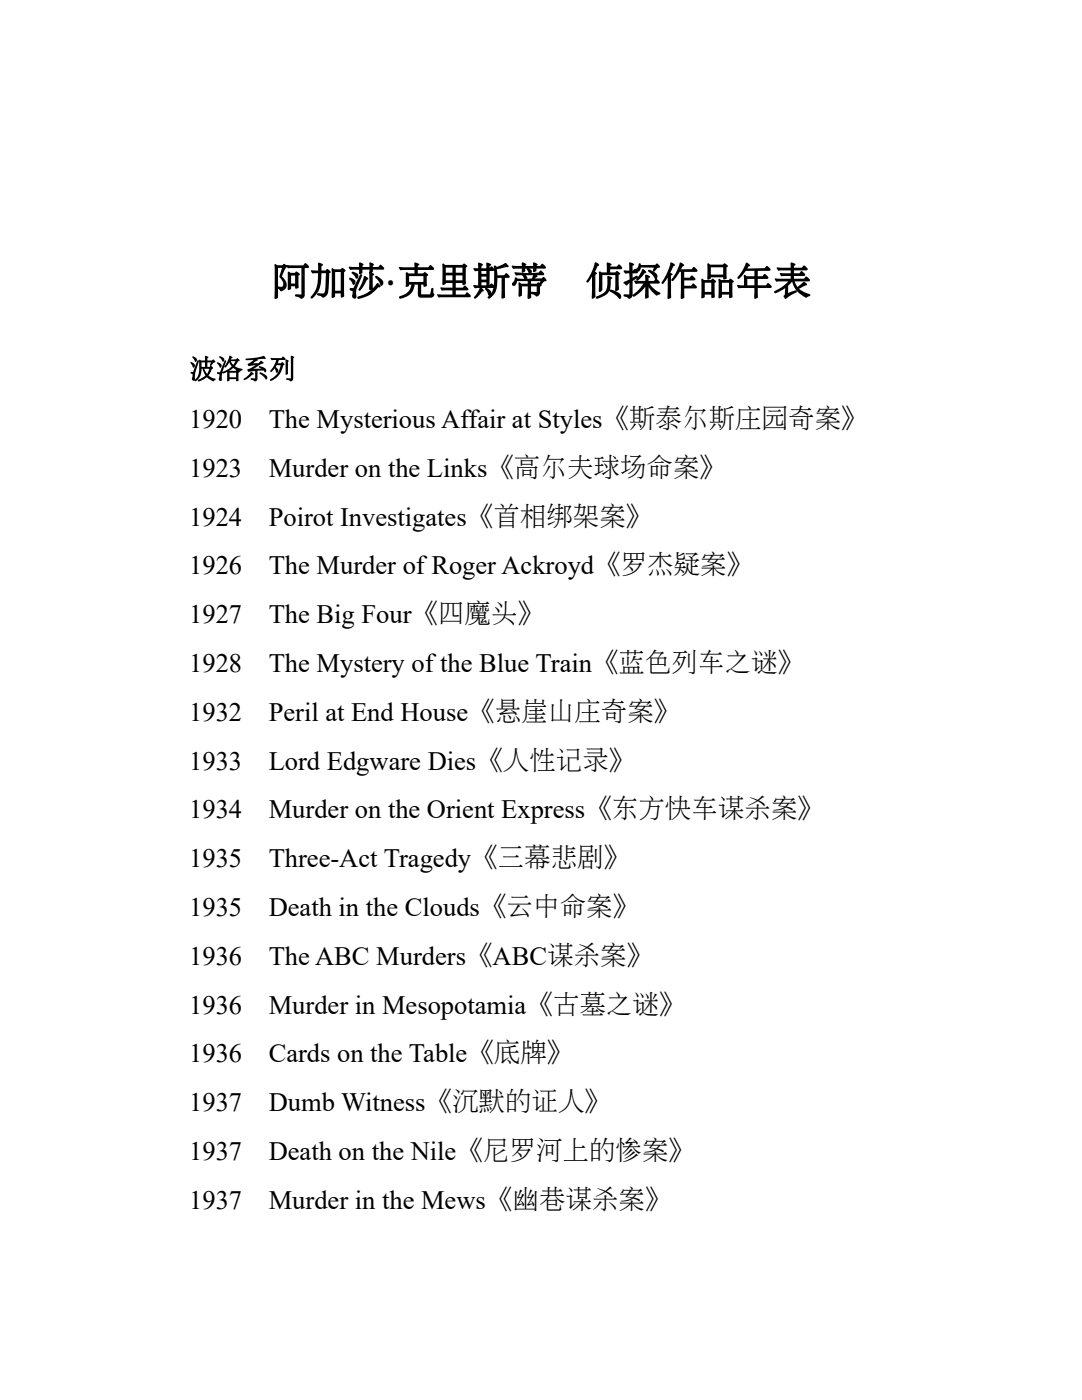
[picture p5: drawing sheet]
<svg xmlns="http://www.w3.org/2000/svg" width="216mm" height="279mm" viewBox="0 0 216 279" stroke-linecap="round" stroke-linejoin="round" font-family="sans-serif">
<defs><g id="words">
<text font-size="7.5" x="76.7" y="59">·</text>
<g font-size="5.3">
<text x="37.7" y="85.5">1920</text>
<text x="53.6" y="85.5">The Mysterious Affair at Styles《斯泰尔斯庄园奇案》</text>
<text x="37.7" y="95.2">1923</text>
<text x="53.6" y="95.2">Murder on the Links《高尔夫球场命案》</text>
<text x="37.7" y="105">1924</text>
<text x="53.6" y="105">Poirot Investigates《首相绑架案》</text>
<text x="37.7" y="114.6">1926</text>
<text x="53.6" y="114.6">The Murder of Roger Ackroyd《罗杰疑案》</text>
<text x="37.7" y="124.4">1927</text>
<text x="53.6" y="124.4">The Big Four《四魔头》</text>
<text x="37.7" y="134.1">1928</text>
<text x="53.6" y="134.1">The Mystery of the Blue Train《蓝色列车之谜》</text>
<text x="37.7" y="143.9">1932</text>
<text x="53.6" y="143.9">Peril at End House《悬崖山庄奇案》</text>
<text x="37.7" y="153.7">1933</text>
<text x="53.6" y="153.7">Lord Edgware Dies《人性记录》</text>
<text x="37.7" y="163.2">1934</text>
<text x="53.6" y="163.2">Murder on the Orient Express《东方快车谋杀案》</text>
<text x="37.7" y="173">1935</text>
<text x="53.6" y="173">Three-Act Tragedy《三幕悲剧》</text>
<text x="37.7" y="182.8">1935</text>
<text x="53.6" y="182.8">Death in the Clouds《云中命案》</text>
<text x="37.7" y="192.6">1936</text>
<text x="53.6" y="192.6">The ABC Murders《ABC谋杀案》</text>
<text x="37.7" y="202.4">1936</text>
<text x="53.6" y="202.4">Murder in Mesopotamia《古墓之谜》</text>
<text x="37.7" y="211.9">1936</text>
<text x="53.6" y="211.9">Cards on the Table《底牌》</text>
<text x="37.7" y="221.7">1937</text>
<text x="53.6" y="221.7">Dumb Witness《沉默的证人》</text>
<text x="37.7" y="231.5">1937</text>
<text x="53.6" y="231.5">Death on the Nile《尼罗河上的惨案》</text>
<text x="37.7" y="241.3">1937</text>
<text x="53.6" y="241.3">Murder in the Mews《幽巷谋杀案》</text>
</g>
</g></defs>
<g fill="#000">
<path d="M57.2 52.9l3.3 .1 .4-.5a.92 .92 0 0 1 .7 .9l-.8 .1v5.4a.71 .71 0 0 1-.5 .7 .71 .71 0 0 1-.8-.3l-.6-.2v-.2l.2-.2 1.1 .1-.1-5.3h-2.1a.54 .54 0 0 1-.6 0 .54 .54 0 0 1-.2-.6zM57.4 54.3l.3-.1 .3 .3h.9l.1-.2a.64 .64 0 0 1 .8 .6l-.3 .2 .1 2.3-.6 .2-.1-.5h-.8l-.1 .6-.5 .2-.1-.2zM58.1 55v1.6h.8v-1.6zM54.8 52.8l.2-.1 .3 .2h1.1a.5 .5 0 0 1 .6-.2 .5 .5 0 0 1 .3 .6 3.7 3.7 0 0 0-1.1 1.9v-.1a1.74 1.74 0 0 1 .6 2.7 .59 .59 0 0 1-.6 .4 .59 .59 0 0 1-.5-.4l-.5-.3 .2-.3a.65 .65 0 0 0 .8 0 .65 .65 0 0 0 .3-.7l-.8-1.3 .6-1.9 .1 .1-.9 .1v5.8l-.2 .2-.4 .2-.1-.3zM66.2 53.6l.2-.1 .3 .3 1.3-.1a.54 .54 0 0 1 .6-.1 .54 .54 0 0 1 .4 .5l-.4 .2 .1 4a.71 .71 0 0 1-.3 1h-.4v-.7h-1.1l-.1 .7-.5 .2-.1-.1zM66.9 54.3v3.7h1.1v-3.7zM63.5 52.5l.2-.1 .8 .4-.3 .3-.1 .9h.9l.4-.3 .6 .6-.3 .2-.1 1.9a4.2 4.2 0 0 1-.6 2.7 .51 .51 0 0 1-.8 .2l-.7-.3-.3-.3a.85 .85 0 0 1 1.1-.1l.3-.1a3.6 3.6 0 0 0 .4-2.5v-1.5h-.9a5.9 5.9 0 0 1-1.7 5l-.3 .1-.1-.3a6 6 0 0 0 1.5-4.8h-.6a.54 .54 0 0 1-.6 0 .54 .54 0 0 1-.2-.6l1.4 .1zM70.2 54.3a.93 .93 0 0 1 1 .2 .93 .93 0 0 1 .2 1l-.4 .1-.8-1.1zM69.7 55.5a.9 .9 0 0 1 .9 .3 .9 .9 0 0 1 .2 .9l-.2 .2-.2-.1-.7-1.1zM71.9 54.7h.2a.84 .84 0 0 1-.2 1.1 5.4 5.4 0 0 0-.8 3 .5 .5 0 0 1-.2 .7 .5 .5 0 0 1-.6-.1 .5 .5 0 0 1 0-.7 .55 .55 0 0 0 0-.6 .55 .55 0 0 0-.5-.2l.1-.4 .7-.1zM73.7 54.4h.2l.8 .3-.3 .3v1.8a.7 .7 0 0 1-.5 1.1h-.1l-.1-.3zM72.6 55.1a.68 .68 0 0 1 .8 .7h-.2l-.9 1.7a.58 .58 0 0 1-.7 .5 .91 .91 0 0 1 .4-1zM74.9 55.1a.75 .75 0 0 1 .9 .4 .93 .93 0 0 1 .4 1.5h-.3l-.6-1.2a.64 .64 0 0 1-.4-.7zM71.3 59.3a6.9 6.9 0 0 0 4-2.8l.6 .6-.1 .2-.4 .1a5.6 5.6 0 0 1-4.1 2.2zM69.6 53.2l2.1 .1v-.9a.64 .64 0 0 1 .8 .5l-.2 .1v.3h1.4v-.9a.64 .64 0 0 1 .9 .5l-.2 .1v.3h1.1l.4-.5a.92 .92 0 0 1 .7 1h-2.2a.45 .45 0 0 1-.1 .6 .45 .45 0 0 1-.6 0v-.6h-1.4a.53 .53 0 0 1 0 .7 .53 .53 0 0 1-.7 .1l.1-.8h-1.3a.54 .54 0 0 1-.6 0 .54 .54 0 0 1-.2-.6z"/>
<path d="M79.6 53.3h3.1l.1-.9 .9 .3-.3 .4v.2l2.1 .1 .3-.5a.92 .92 0 0 1 .7 .9l-3.1 .1v.7h1.1l.1-.2a.64 .64 0 0 1 .8 .6l-.3 .2 .1 1.9-.6 .1-.1-.4h-.5v1.9h1.8l.1-.3a.78 .78 0 0 1 .4-.9 .7 .7 0 0 1 .2 .8v.2a.58 .58 0 0 1 0 .7 .58 .58 0 0 1-.6 .2h-2l-.4-.1-.1-.6v-1.9h-.7a2.9 2.9 0 0 1-3 2.7v-.3l.1-.1a2.6 2.6 0 0 0 2.3-2.3h-.5l-.1 .4h-.5v-2.8l.2-.1 .3 .3h1.2v-.7h-2.3a.54 .54 0 0 1-.6-.1 .54 .54 0 0 1-.2-.5zM81.6 55.1v1.2h2.9v-1.2zM88.3 52.7l.2-.1 .3 .3h3.5a.54 .54 0 0 1 .6-.2 .54 .54 0 0 1 .3 .5l-.3 .2v2.4a.71 .71 0 0 1-.2 1l-.3 .1-.1-.4h-1.4v.9h1.4l.4-.4a.89 .89 0 0 1 .7 .9h-2.5v.9h1.9l.3-.5a.92 .92 0 0 1 .8 1h-5.8a.54 .54 0 0 1-.6 0 .54 .54 0 0 1-.2-.6l3 .1v-.9h-1.6a.54 .54 0 0 1-.6 0 .54 .54 0 0 1-.2-.6l2.4 .1v-.9h-1.3l-.2 .2-.5 .1zM89 55v.9h1.3v-.9zM90.9 55v.9h1.4v-.9zM89 53.4v1h1.3v-1zM90.9 53.4v1h1.4v-1zM95.4 52.5l.2-.1 .8 .4-.3 .3v.4h.9l.1-1.1 .9 .4-.3 .3v.5l.2-.4a.56 .56 0 0 1 .6 .3 .56 .56 0 0 1 0 .5l-.8 .1v2.9l.2-.4a.56 .56 0 0 1 .6 .3 .56 .56 0 0 1 0 .5l-3.2 .1a.54 .54 0 0 1-.6 0 .54 .54 0 0 1-.2-.6h.9v-2.8a.61 .61 0 0 1-.6 0 .61 .61 0 0 1-.4-.5l1-.1zM96.1 56.3v.6h.9v-.6zM96.1 55.2v.6h.9v-.6zM96.1 54.1v.6h.9v-.6zM95.8 57.4a.64 .64 0 0 1 .6 .7l-.2 .1-.8 1a.62 .62 0 0 1-.8 .3v-.1l.7-1.1zM96.8 57.5a.93 .93 0 0 1 1 .4 .93 .93 0 0 1 0 1h-.4l-.2-.7-.4-.4zM98.6 53l.6 .3 1.2-.5a.64 .64 0 0 1 .7-.2 .64 .64 0 0 1 .4 .6l-2.1 .5h-.3v-.1l.1 1.4 1.4-.1 .4-.4a.84 .84 0 0 1 .6 .9l-.8 .1v3.1a.7 .7 0 0 1-.5 1l-.2-.1-.1-.2 .1-3.8h-.8a4.5 4.5 0 0 1-1.3 3.8l-.4 .3-.3-.3a3.6 3.6 0 0 0 1.3-3.2l-.1-2.9zM102.2 53l1.9 .1v-.7a.64 .64 0 0 1 .9 .5l-.2 .2h1.6v-.7a.64 .64 0 0 1 .8 .5l-.2 .2h.8l.3-.5a.92 .92 0 0 1 .7 1h-1.8a.45 .45 0 0 1-.1 .6 .45 .45 0 0 1-.5 0v-.6h-1.6a.49 .49 0 0 1-.1 .6 .49 .49 0 0 1-.6 .1v-.7h-1.1a.54 .54 0 0 1-.6 0 .54 .54 0 0 1-.2-.6zM102.7 54.3l2.9 .2h-.1l-.4-.7v-.2a.67 .67 0 0 1 .8 .2 .67 .67 0 0 1 0 .8l1.6-.2 .3-.4a.89 .89 0 0 1 .7 .9h-5a.54 .54 0 0 1-.6 0 .54 .54 0 0 1-.2-.6zM102.8 55.4h.3l.1 .2 1.5 .1h-.2l-.3-.8 .1-.2a.87 .87 0 0 1 .9 .9h.9l.4-1.1 .7 .6-.5 .5h1.4l.2-.2a.58 .58 0 0 1 .7 .7 1.36 1.36 0 0 0-1.1 .8l-.1-.1-.2-.2 .2-.5h-1.8v.5l1.1 .1 .1-.3a.59 .59 0 0 1 .9 .6l-.4 .2 .1 1.2a.68 .68 0 0 1-.5 .7 .68 .68 0 0 1-.8-.3l-.6-.2v-.1l.3-.3 .9 .1v-1.1h-1.1v1.4a.7 .7 0 0 1-.5 1.1h-.1l-.1-.3v-2.2h-1.1l-.1 1.8-.5 .2-.1-.2v-2.6h.2l.3 .2h1.3v-.5h-2.1a.72 .72 0 0 1-1 .8v-.4l.4-.4zM118.7 52.4a.63 .63 0 0 1 .8 .6l-.3 .2-.5 1 .4 .3-.3 .4v3.6a.69 .69 0 0 1 0 .8 .69 .69 0 0 1-.7 .3l.1-4.6-.8 1.3h-.3v-.3a10.3 10.3 0 0 0 1.6-3.6zM121.1 52.5l.2-.1 .7 .3-.3 .5h1.4l.3-.3a.64 .64 0 0 1 .6 .8h-2.3v.7h1.1a.54 .54 0 0 1 .6-.2 .54 .54 0 0 1 .3 .5l-.3 .2 .1 2.9-.6 .3-.2-.3 .1-2.9h-2.6v2.9l-.5 .5a.99 .99 0 0 1-.2-1.1v-3l1.6 .2zM121.8 57.8a2.51 2.51 0 0 1 2.2 1.4l-.2 .4h-.3l-.5-.6-1.2-.8-.2-.1zM121.2 55.2l.2-.1 .8 .3-.3 .4a3.2 3.2 0 0 1-1 3.1l-1.8 .7-.2-.1v-.3a2.66 2.66 0 0 0 2.2-1.8zM127.5 52.6h.3l.1 .3h2.8l.2-.2a.58 .58 0 0 1 .8 .7 1.31 1.31 0 0 0-1.1 .8l-.3-.2 .2-.6h-2.6a.55 .55 0 0 1-.3 .7 .55 .55 0 0 1-.7-.1zM128.2 53.7a.67 .67 0 0 1 .7 .8h-.3l-.8 1.1a.63 .63 0 0 1-.8 .3l-.1-.1 .7-.9zM129.3 53.9a1.96 1.96 0 0 1 1.7 .7 .7 .7 0 0 1-.1 1.1l-1-1.1a.69 .69 0 0 1-.6-.7zM126.6 56l2.2 .1v-1.3l.9 .4-.3 .3v.6h1.1l.4-.5a.92 .92 0 0 1 .7 .9l-2 .1 .9 1.1 1.3 .8-.1 .2-.6 .3a4.3 4.3 0 0 1-1.9-2.4l.1 .1 .1-.2v.2v1.9a.7 .7 0 0 1-.4 1l-.3-.1v-.2l.1-2.8 .1 .2 .2-.1-.1 .1a5.9 5.9 0 0 1-2.5 2.5l-.3-.2 .2-.2a6.6 6.6 0 0 0 2-2.2h-1a.54 .54 0 0 1-.6 0 .54 .54 0 0 1-.2-.6zM125.5 52.4h.3l.7 .4-.3 .2v1l.4-.3a.56 .56 0 0 1 .5 .2 .56 .56 0 0 1 .1 .6l-1 .1v.8l.9-.4 .2 .3-1.1 .8v2.8a.65 .65 0 0 1-.4 .7 .65 .65 0 0 1-.8-.3l-.5-.2-.1-.2 .3-.2 .9 .1v-2.4a.54 .54 0 0 1-.9 .3l-.3-.2v-.2l1.2-.5v-1.2h-.3a.54 .54 0 0 1-.6-.1 .54 .54 0 0 1-.2-.5h1.1zM135.7 52.4a.66 .66 0 0 1 .7 .7h-.2l-.3 .7 2.1-.1 .4-.4a.9 .9 0 0 1 .7 .9l-2.6 .1v1.1h1.1l.4-.4a.9 .9 0 0 1 .7 .9l-2.2 .1v1h1.4l.4-.4a.9 .9 0 0 1 .7 .9l-2.5 .1v1a.7 .7 0 0 1-.4 1.1l-.3-.1v-.2l.1-5.1h-.3l-1.2 1.7h-.4a.92 .92 0 0 1 .5-.9l.6-1.1zM133.8 52.4a.67 .67 0 0 1 .8 .6l-.3 .2-.6 1.2 .5 .3-.3 .4v3.5a.7 .7 0 0 1-.5 1.1l-.2-.1v-.2l.1-4.4v.2l-.9 1.4h-.3v-.3a10.8 10.8 0 0 0 1.7-3.9zM141.1 52.6h.3l.3 .2 2.6 .1 .1-.3a.64 .64 0 0 1 .8 .7l-.2 .1v2.2l-.6 .2-.1-.5h-2.5v.3l-.6 .2-.1-.2zM141.8 53.4v1.4h2.5v-1.4zM139.9 55.7l.3-.1 .3 .3h1.4l.1-.2a.64 .64 0 0 1 .8 .6l-.2 .2v2.8l-.6 .2-.1-.7h-1.3v.5l-.6 .2-.1-.2zM140.6 56.4v1.9h1.3v-1.9zM143.4 55.7h.2l.3 .2h1.6l.1-.2a.64 .64 0 0 1 .8 .6l-.3 .2 .1 2.8-.6 .2-.1-.7h-1.4l-.1 .5-.5 .2-.1-.2zM144.1 56.4v1.9h1.4v-1.9zM148.8 52.4a.63 .63 0 0 1 .8 .7l-.6 .5 3.6-.1 .4-.4a.9 .9 0 0 1 .7 .9l-2.5 .1v1h1l.3-.4a.9 .9 0 0 1 .7 .9l-2 .1v1.2l1.6 .1 .4-.5a.92 .92 0 0 1 .7 .9l-2.7 .1v1.1a.7 .7 0 0 1-.5 1l-.2-.1v-.1v-1.9h-2.6a.54 .54 0 0 1-.6 0 .54 .54 0 0 1-.2-.6h1.4l-.1-2 .3-.1 .3 .3h1.5v-1h-1.7l-.8 1a.69 .69 0 0 1-.8 .5 .82 .82 0 0 1 .5-.9zM149.1 55.7v1.2h1.4v-1.2zM155 53.4h2.8v-1l.9 .3-.3 .4v.3l1.6 .1 .4-.5a.92 .92 0 0 1 .7 .9l-2.7 .1v.5l1.1 .1 .4-.5a.92 .92 0 0 1 .7 .9l-2.2 .1v.5l2 .1 .4-.5a.92 .92 0 0 1 .7 .9l-2.9 .1 .6 1.1-.2 .1 .9-.7a.57 .57 0 0 1 .6-.4 .57 .57 0 0 1 .5 .6l-1.6 .7 1 .6 1.2 .5 .1 .2-.2 .2a1.08 1.08 0 0 1-1.6-.3 4.3 4.3 0 0 1-1.8-2.6l-.8 .8v1.5l1.5-.6 .2 .2v.2l-2.3 1.4a.5 .5 0 0 1-.1-.9l.1-1.4a4.6 4.6 0 0 1-2.1 1.1l-.1-.4 1.7-.9 1.1-1h-1.8a.54 .54 0 0 1-.7-.1 .54 .54 0 0 1-.2-.5h3.2v-.5h-1.4a.54 .54 0 0 1-.6-.1 .54 .54 0 0 1-.2-.5h2.2v-.5h-2a.54 .54 0 0 1-.6-.1 .54 .54 0 0 1-.2-.5z"/>
<path d="M39.8 71.8l.3 .1h.8v-.7l.2-.2 .5 .3-.2 .2v.4l.9 .1 .3-.2 .4 .5-.4 .1-.5 .6-.2-.1 .2-.6h-.7v.9h.4l.1-.1a.38 .38 0 0 1 .5 0 .38 .38 0 0 1 0 .5l-.8 1.3 1.3 .7a.23 .23 0 0 1 .1 .2 .23 .23 0 0 1-.3 .2l-.2 .1-1.2-.8-.9 .6-.9 .2v-.3l.4-.1a1.57 1.57 0 0 0 1-.9l-.4-1.3-.3 .1a2.66 2.66 0 0 1-1.2 2.5l-.2-.2a2.69 2.69 0 0 0 .9-2.3zM40.7 73.6l.6 1.1 .5-1.1zM40.2 72.3v.9h.7v-.9zM38.4 71.2a.63 .63 0 0 1 .7 .2 .63 .63 0 0 1-.1 .8zM38 72.3a.63 .63 0 0 1 .7 .3 .63 .63 0 0 1-.1 .8zM39.4 71.9h.2a.64 .64 0 0 1-.1 .8l-.1 .4a6.1 6.1 0 0 0-.5 2.7 .37 .37 0 0 1-.6 0 .37 .37 0 0 1 .1-.5 .44 .44 0 0 0 .1-.5 .44 .44 0 0 0-.4-.3v-.3h.5zM45.8 71l.4 .1a.23 .23 0 0 1 .2 .3 .23 .23 0 0 1-.3 .2l-.2 .2 1.2-.1 .1-.1a.42 .42 0 0 1 .6 .4l-.2 .1-.7 1 1.4 .5a.35 .35 0 0 1-.3 .5 .67 .67 0 0 1-.9-.3l-.6-.4-.9 .6h1.5l.1-.1a.36 .36 0 0 1 .4 0 .36 .36 0 0 1 .1 .5l-.1 1.6-.4 .1-.1-.4h-1.3v.3l-.3 .1-.2-.2v-1.7l-.7 .3h-.1l-.1-.2a3.3 3.3 0 0 0 1.8-1.2l-.4-.8-.7 1-.1 .1-.2-.2 .7-1.2zM45.8 74.4v.9h1.3v-.9zM46 72.1l.5 .8 .5-.8zM43.7 71.1a.68 .68 0 0 1 .8 .3 .68 .68 0 0 1 0 .8zM43.3 72.4a.63 .63 0 0 1 .7 .2 .63 .63 0 0 1 0 .8zM44.9 71.9h.1a.64 .64 0 0 1-.1 .9l-.1 .3a6.5 6.5 0 0 0-.6 2.9 .46 .46 0 0 1-.6-.2 .46 .46 0 0 1 .2-.6 .39 .39 0 0 0 0-.5 .39 .39 0 0 0-.5-.1v-.3l.6-.1zM49 71.6l2.4-.3 1.3-.3 .3 .6-1.8 .1 .2 .1v.2l-1.2 .7-.2-.1 1.6-.1-.1 .1 .2-.2a.43 .43 0 0 1 .5-.4 .43 .43 0 0 1 .3 .5l-2.6 1.4v-.1l.2-.1 .7-.1 1.6 .1-.7-.3-.1-.2a1.24 1.24 0 0 1 1.5 .9l-.1 .2-.4-.4-1.2 .1v1.6a.45 .45 0 0 1-.3 .5 .45 .45 0 0 1-.5-.2l-.6-.3 .2-.1h.7v-1.5l-1.4 .2-.1-.3a.46 .46 0 0 1 .5-.4l1.4-.7-1.7 .3-.2-.4 1.3-.9-1.5 .1-.2-.1zM48.6 75.6l.8-.6 .7-.8 .5 .3v.2l-.3 .1-.9 .7a.57 .57 0 0 1-.8 .3zM51.8 74.4a1.46 1.46 0 0 1 1.5 1.1l-.3 .2-.4-.5-.7-.6zM54 71.4l2.2 .1 .3-.4 .4 .4v.3h-1.3l-.2 .7h.7l.1-.1a.38 .38 0 0 1 .4 0 .38 .38 0 0 1 .1 .4l-.1 .1a4 4 0 0 1-2.6 3.1l-.1-.3h.1a3.6 3.6 0 0 0 2-2.8h-.8l-.4 .4 .1-.1a.78 .78 0 0 1 .4 1.2l-.2-.1-.3-.8-.2 .2a.64 .64 0 0 1-.6 .5v-.3l.7-1 .4-1.1h-.5a.38 .38 0 0 1-.4 0 .38 .38 0 0 1-.2-.4zM57 71.8l.6 .3-.1 .1v2.4l-.5 .2zM58 71l.7 .3-.2 .3v4a.5 .5 0 0 1-.3 .5 .5 .5 0 0 1-.6-.2l-.5-.2v-.1l.2-.1h.8z"/>
</g>
<use href="#words"/>
</svg>
